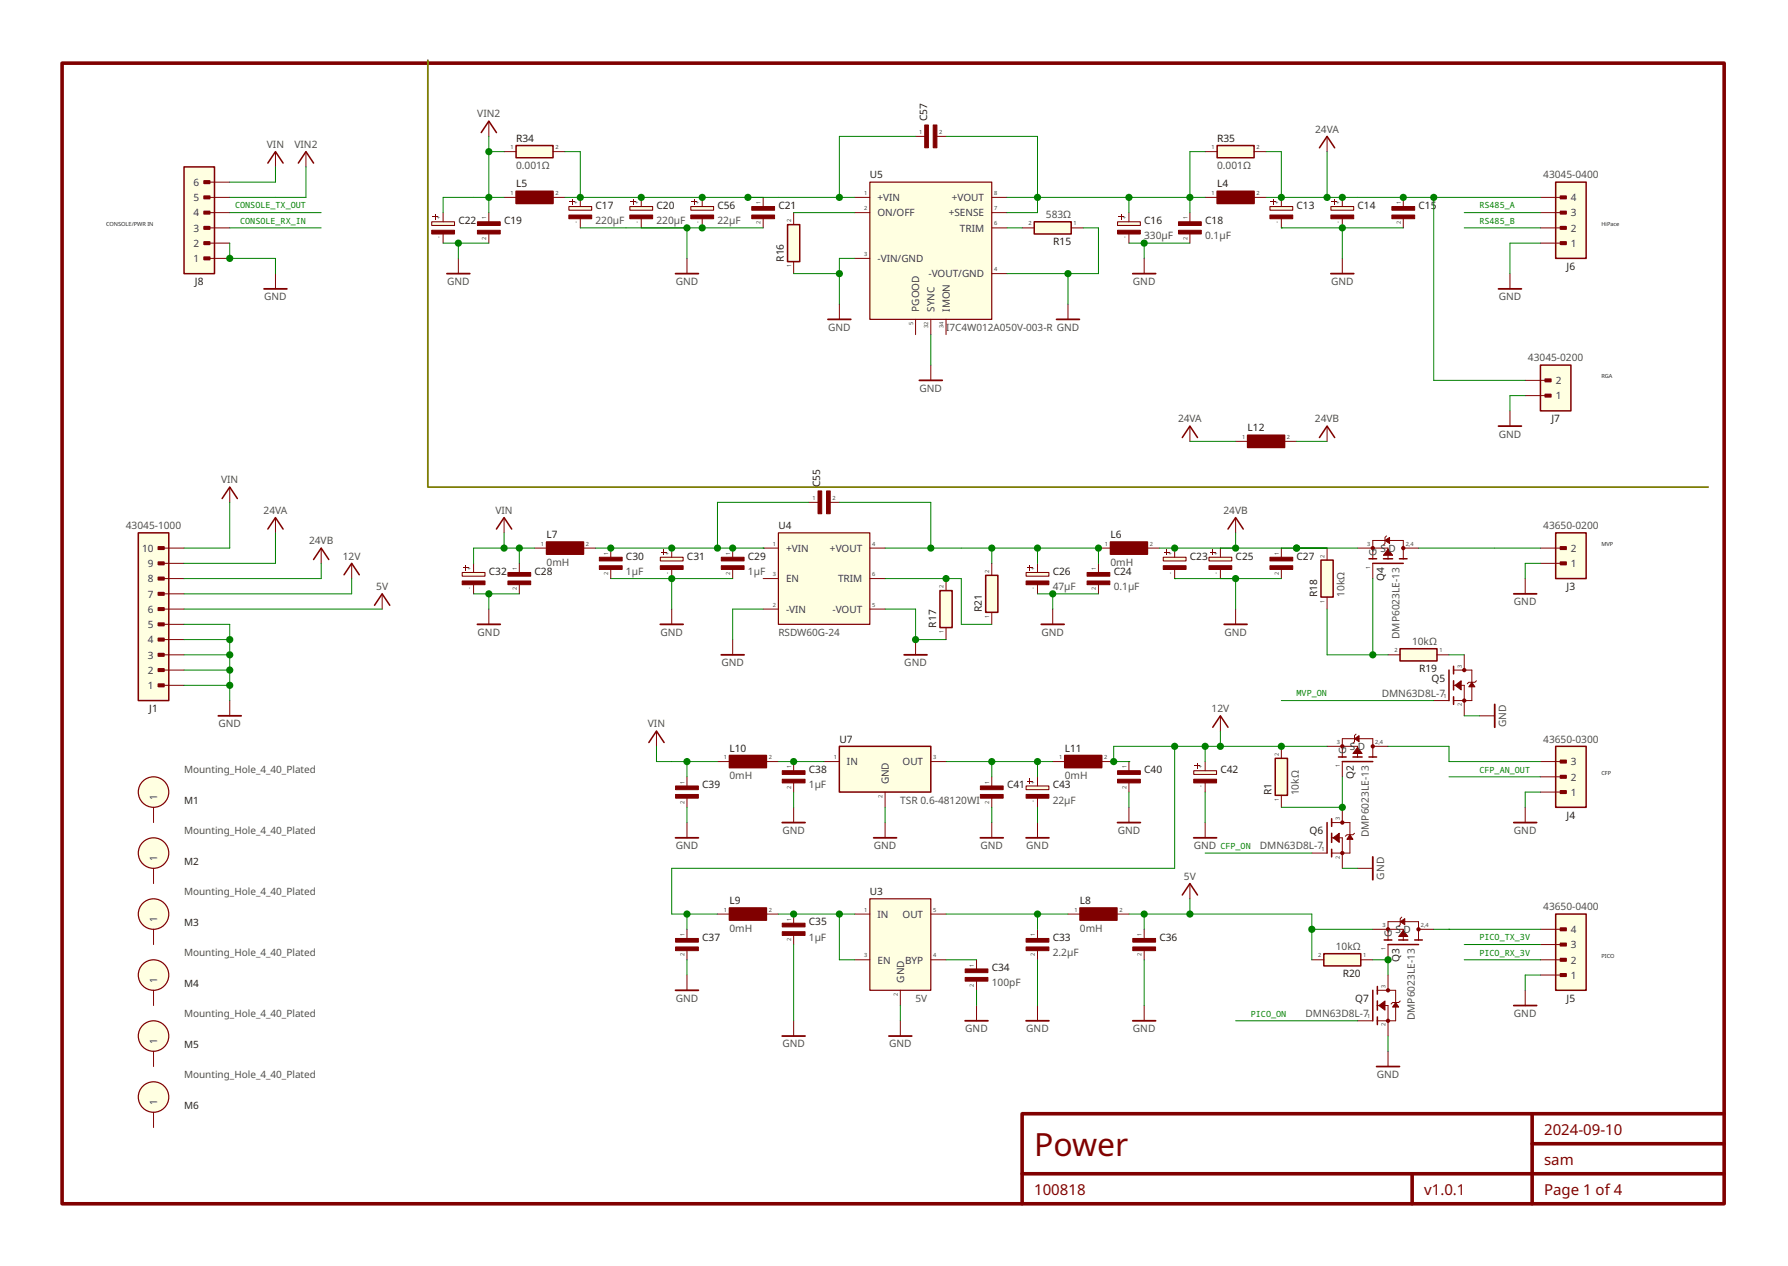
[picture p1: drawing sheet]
<svg xmlns="http://www.w3.org/2000/svg" width="298mm" height="211mm" viewBox="0 0 298 211" stroke-linecap="round" stroke-linejoin="round" font-family="sans-serif">
<defs><g id="words">
<text font-size="5.3" fill="#800000" x="172.4" y="192.6">Power</text>
<g font-size="2.5" fill="#800000">
<text x="257.4" y="189.1">2024-09-10</text>
<text x="257.4" y="194.1">sam</text>
<text x="172.4" y="199.1">100818</text>
<text x="237.4" y="199.1">v1.0.1</text>
<text x="257.4" y="199.1">Page 1 of 4</text>
</g>
<g font-size="1.7" fill="#505050">
<text x="79.6" y="19.6">VIN2</text>
<text x="219.3" y="22.1">24VA</text>
<text x="44.5" y="24.6">VIN</text>
<text x="49.1" y="24.6">VIN2</text>
<text x="86" y="28.2">0.001Ω</text>
<text x="202.9" y="28.2">0.001Ω</text>
<text x="257.3" y="29.7">43045-0400</text>
<text x="99.3" y="37.3">220μF</text>
<text x="109.4" y="37.3">220μF</text>
<text x="119.6" y="37.3">22μF</text>
<text x="174.4" y="36.3">583Ω</text>
<text x="190.8" y="39.9">330μF</text>
<text x="200.9" y="39.9">0.1μF</text>
<text x="74.5" y="47.5">GND</text>
<text x="112.7" y="47.5">GND</text>
<text x="188.9" y="47.5">GND</text>
<text x="221.9" y="47.5">GND</text>
<text x="44" y="50">GND</text>
<text x="249.9" y="50">GND</text>
<text x="138.1" y="55.1">GND</text>
<text x="157.7" y="55.1">I7C4W012A050V-003-R GND</text>
<text x="153.3" y="65.3">GND</text>
<text x="254.7" y="60.2">43045-0200</text>
<text x="196.4" y="70.4">24VA</text>
<text x="219.2" y="70.4">24VB</text>
<text x="249.9" y="72.9">GND</text>
<text x="36.9" y="80.5">VIN</text>
<text x="21" y="88.2">43045-1000</text>
<text x="43.9" y="85.6">24VA</text>
<text x="82.6" y="85.6">VIN</text>
<text x="204" y="85.6">24VB</text>
<text x="257.3" y="88.2">43650-0200</text>
<text x="51.5" y="90.7">24VB</text>
<text x="57.2" y="93.2">12V</text>
<text x="91.1" y="94.3">0mH</text>
<text x="104.4" y="95.8">1μF</text>
<text x="124.7" y="95.8">1μF</text>
<text x="185.1" y="94.3">0mH</text>
<text x="62.7" y="98.3">5V</text>
<text x="175.5" y="98.3">47μF</text>
<text x="185.7" y="98.3">0.1μF</text>
<text x="224.2" y="99.5" transform="rotate(-90 224.2 99.5)">10kΩ</text>
<text x="252.4" y="100.9">GND</text>
<text x="79.6" y="105.9">GND</text>
<text x="110.1" y="105.9">GND</text>
<text x="129.8" y="105.9">RSDW60G-24</text>
<text x="173.6" y="105.9">GND</text>
<text x="204.1" y="105.9">GND</text>
<text x="233.3" y="106.5" transform="rotate(-90 233.3 106.5)">DMP6023LE-13</text>
<text x="235.4" y="107.5">10kΩ</text>
<text x="120.3" y="111">GND</text>
<text x="150.8" y="111">GND</text>
<text x="202" y="118.6">12V</text>
<text x="230.4" y="116.1">DMN63D8L-7</text>
<text x="36.4" y="121.2">GND</text>
<text x="108" y="121.2">VIN</text>
<text x="251.1" y="121.2" transform="rotate(-90 251.1 121.2)">GND</text>
<text x="257.3" y="123.7">43650-0300</text>
<text x="30.7" y="128.8">Mounting_Hole_4_40_Plated</text>
<text x="121.6" y="129.8">0mH</text>
<text x="134.9" y="131.4">1μF</text>
<text x="177.5" y="129.8">0mH</text>
<text x="150.1" y="133.9">TSR 0.6-48120WI</text>
<text x="175.5" y="133.9">22μF</text>
<text x="216.5" y="132.5" transform="rotate(-90 216.5 132.5)">10kΩ</text>
<text x="30.7" y="138.9">Mounting_Hole_4_40_Plated</text>
<text x="112.7" y="141.5">GND</text>
<text x="130.4" y="139">GND</text>
<text x="145.7" y="141.5">GND</text>
<text x="163.5" y="141.5">GND</text>
<text x="171.1" y="141.5">GND</text>
<text x="186.3" y="139">GND</text>
<text x="199" y="141.5">GND</text>
<text x="210" y="141.5">DMN63D8L-7</text>
<text x="228.2" y="139.5" transform="rotate(-90 228.2 139.5)">DMP6023LE-13</text>
<text x="252.4" y="139">GND</text>
<text x="30.7" y="149.1">Mounting_Hole_4_40_Plated</text>
<text x="197.4" y="146.6">5V</text>
<text x="230.8" y="146.6" transform="rotate(-90 230.8 146.6)">GND</text>
<text x="121.6" y="155.2">0mH</text>
<text x="180.1" y="155.2">0mH</text>
<text x="257.3" y="151.7">43650-0400</text>
<text x="30.7" y="159.3">Mounting_Hole_4_40_Plated</text>
<text x="134.9" y="156.8">1μF</text>
<text x="175.5" y="159.3">2.2μF</text>
<text x="222.7" y="158.3">10kΩ</text>
<text x="112.7" y="166.9">GND</text>
<text x="152.6" y="166.9">5V</text>
<text x="165.3" y="164.4">100pF</text>
<text x="30.7" y="169.4">Mounting_Hole_4_40_Plated</text>
<text x="160.9" y="172">GND</text>
<text x="171.1" y="172">GND</text>
<text x="188.9" y="172">GND</text>
<text x="217.7" y="169.5">DMN63D8L-7</text>
<text x="235.9" y="170" transform="rotate(-90 235.9 170)">DMP6023LE-13</text>
<text x="252.4" y="169.5">GND</text>
<text x="30.7" y="179.6">Mounting_Hole_4_40_Plated</text>
<text x="130.4" y="174.5">GND</text>
<text x="148.2" y="174.5">GND</text>
<text x="229.5" y="179.6">GND</text>
</g>
<g font-size="1.7" fill="#202020">
<text x="86" y="23.6">R34</text>
<text x="154.6" y="20.2" transform="rotate(-90 154.6 20.2)">C57</text>
<text x="202.9" y="23.6">R35</text>
<text x="145" y="29.7">U5</text>
<text x="86" y="31.2">L5</text>
<text x="99.3" y="34.8">C17</text>
<text x="109.4" y="34.8">C20</text>
<text x="119.6" y="34.8">C56</text>
<text x="129.8" y="34.8">C21</text>
<text x="202.9" y="31.2">L4</text>
<text x="216.2" y="34.8">C13</text>
<text x="226.3" y="34.8">C14</text>
<text x="236.5" y="34.8">C15</text>
<text x="76.4" y="37.3">C22</text>
<text x="84" y="37.3">C19</text>
<text x="175.6" y="40.9">R15</text>
<text x="190.8" y="37.3">C16</text>
<text x="200.9" y="37.3">C18</text>
<text x="32.5" y="47.5">J8</text>
<text x="130.7" y="43.6" transform="rotate(-90 130.7 43.6)">R16</text>
<text x="261.2" y="45">J6</text>
<text x="208" y="71.9">L12</text>
<text x="258.7" y="70.4">J7</text>
<text x="136.8" y="81.2" transform="rotate(-90 136.8 81.2)">C55</text>
<text x="91.1" y="89.7">L7</text>
<text x="129.8" y="88.2">U4</text>
<text x="185.1" y="89.7">L6</text>
<text x="81.5" y="95.8">C32</text>
<text x="89.1" y="95.8">C28</text>
<text x="104.4" y="93.2">C30</text>
<text x="114.5" y="93.2">C31</text>
<text x="124.7" y="93.2">C29</text>
<text x="175.5" y="95.8">C26</text>
<text x="185.7" y="95.8">C24</text>
<text x="198.4" y="93.2">C23</text>
<text x="206" y="93.2">C25</text>
<text x="216.2" y="93.2">C27</text>
<text x="219.6" y="99.5" transform="rotate(-90 219.6 99.5)">R18</text>
<text x="230.8" y="96.8" transform="rotate(-90 230.8 96.8)">Q4</text>
<text x="261.2" y="98.3">J3</text>
<text x="156.1" y="104.6" transform="rotate(-90 156.1 104.6)">R17</text>
<text x="163.7" y="102" transform="rotate(-90 163.7 102)">R21</text>
<text x="236.6" y="112">R19</text>
<text x="238.7" y="113.6">Q5</text>
<text x="24.9" y="118.6">J1</text>
<text x="121.6" y="125.3">L10</text>
<text x="139.9" y="123.7">U7</text>
<text x="177.5" y="125.3">L11</text>
<text x="117.1" y="131.4">C39</text>
<text x="134.9" y="128.8">C38</text>
<text x="167.9" y="131.4">C41</text>
<text x="175.5" y="131.4">C43</text>
<text x="190.8" y="128.8">C40</text>
<text x="203.5" y="128.8">C42</text>
<text x="225.7" y="129.8" transform="rotate(-90 225.7 129.8)">Q2</text>
<text x="30.7" y="133.9">M1</text>
<text x="212" y="132.5" transform="rotate(-90 212 132.5)">R1</text>
<text x="261.2" y="136.4">J4</text>
<text x="218.3" y="139">Q6</text>
<text x="30.7" y="144.1">M2</text>
<text x="145" y="149.1">U3</text>
<text x="30.7" y="154.2">M3</text>
<text x="121.6" y="150.7">L9</text>
<text x="134.9" y="154.2">C35</text>
<text x="180.1" y="150.7">L8</text>
<text x="117.1" y="156.8">C37</text>
<text x="165.3" y="161.8">C34</text>
<text x="175.5" y="156.8">C33</text>
<text x="193.3" y="156.8">C36</text>
<text x="233.3" y="160.3" transform="rotate(-90 233.3 160.3)">Q3</text>
<text x="30.7" y="164.4">M4</text>
<text x="223.9" y="162.9">R20</text>
<text x="226" y="166.9">Q7</text>
<text x="261.2" y="166.9">J5</text>
<text x="30.7" y="174.6">M5</text>
<text x="30.7" y="184.7">M6</text>
</g>
<g font-size="1.7" fill="#404040">
<text x="32.3" y="33.5">5</text>
<text x="32.3" y="31">6</text>
<text x="146.3" y="33.5">+VIN</text>
<text x="158.7" y="33.5">+VOUT</text>
<text x="261.9" y="33.5">4</text>
<text x="32.3" y="36.1">4</text>
<text x="32.3" y="41.1">2</text>
<text x="32.3" y="38.6">3</text>
<text x="146.3" y="36.1">ON/OFF</text>
<text x="158.2" y="36.1">+SENSE</text>
<text x="160" y="38.6">TRIM</text>
<text x="261.9" y="36.1">3</text>
<text x="261.9" y="38.6">2</text>
<text x="261.9" y="41.1">1</text>
<text x="32.3" y="43.7">1</text>
<text x="146.3" y="43.7">-VIN/GND</text>
<text x="154.8" y="46.2">-VOUT/GND</text>
<text x="153.3" y="51.9" transform="rotate(-90 153.3 51.9)">PGOOD</text>
<text x="155.8" y="51.9" transform="rotate(-90 155.8 51.9)">SYNC</text>
<text x="158.4" y="51.9" transform="rotate(-90 158.4 51.9)">IMON</text>
<text x="259.4" y="64">2</text>
<text x="259.4" y="66.5">1</text>
<text x="23.7" y="92">10</text>
<text x="24.6" y="94.5">9</text>
<text x="131" y="92">+VIN</text>
<text x="138.4" y="92">+VOUT</text>
<text x="229.5" y="92.6" transform="rotate(-90 229.5 92.6)">G</text>
<text x="230.1" y="92">S D</text>
<text x="261.9" y="94.5">1</text>
<text x="261.9" y="92">2</text>
<text x="24.6" y="97">8</text>
<text x="24.6" y="99.6">7</text>
<text x="131" y="97">EN</text>
<text x="139.7" y="97">TRIM</text>
<text x="24.6" y="104.7">5</text>
<text x="24.6" y="107.2">4</text>
<text x="24.6" y="102.1">6</text>
<text x="131" y="102.1">-VIN</text>
<text x="138.8" y="102.1">-VOUT</text>
<text x="24.6" y="109.7">3</text>
<text x="24.6" y="112.3">2</text>
<text x="24.6" y="114.8">1</text>
<text x="224.4" y="125.6" transform="rotate(-90 224.4 125.6)">G</text>
<text x="225.1" y="125">S D</text>
<text x="141.2" y="127.5">IN</text>
<text x="148.2" y="130.7" transform="rotate(-90 148.2 130.7)">GND</text>
<text x="150.5" y="127.5">OUT</text>
<text x="261.9" y="127.5">3</text>
<text x="261.9" y="130.1">2</text>
<text x="26.2" y="133.3" transform="rotate(-90 26.2 133.3)">1</text>
<text x="261.9" y="132.6">1</text>
<text x="26.2" y="143.4" transform="rotate(-90 26.2 143.4)">1</text>
<text x="26.2" y="153.6" transform="rotate(-90 26.2 153.6)">1</text>
<text x="146.3" y="152.9">IN</text>
<text x="150.5" y="152.9">OUT</text>
<text x="232.7" y="155.5">S D</text>
<text x="261.9" y="155.5">4</text>
<text x="146.3" y="160.6">EN</text>
<text x="150.9" y="160.6">BYP</text>
<text x="232" y="156.1" transform="rotate(-90 232 156.1)">G</text>
<text x="261.9" y="158">3</text>
<text x="261.9" y="160.6">2</text>
<text x="26.2" y="163.7" transform="rotate(-90 26.2 163.7)">1</text>
<text x="150.7" y="163.7" transform="rotate(-90 150.7 163.7)">GND</text>
<text x="261.9" y="163.1">1</text>
<text x="26.2" y="173.9" transform="rotate(-90 26.2 173.9)">1</text>
<text x="26.2" y="184.1" transform="rotate(-90 26.2 184.1)">1</text>
</g>
<g font-size="1.4" fill="#008000">
<text x="39.2" y="34.7">CONSOLE_TX_OUT</text>
<text x="246.7" y="34.7">RS485_A</text>
<text x="40" y="37.3">CONSOLE_RX_IN</text>
<text x="246.7" y="37.3">RS485_B</text>
<text x="216.2" y="116">MVP_ON</text>
<text x="246.7" y="128.7">CFP_AN_OUT</text>
<text x="203.5" y="141.4">CFP_ON</text>
<text x="246.7" y="156.7">PICO_TX_3V</text>
<text x="246.7" y="159.2">PICO_RX_3V</text>
<text x="208.5" y="169.4">PICO_ON</text>
</g>
<g font-size=".9" fill="#404040">
<text x="153.2" y="22.3">1</text>
<text x="156.6" y="22.3">2</text>
<text x="85.1" y="24.8">1</text>
<text x="92.6" y="24.8">2</text>
<text x="202" y="24.8">1</text>
<text x="209.5" y="24.8">2</text>
<text x="85.1" y="32.5">1</text>
<text x="92.6" y="32.5">2</text>
<text x="96.3" y="34" transform="rotate(-90 96.3 34)">+</text>
<text x="106.5" y="34" transform="rotate(-90 106.5 34)">+</text>
<text x="116.6" y="34" transform="rotate(-90 116.6 34)">+</text>
<text x="126.8" y="34" transform="rotate(-90 126.8 34)">1</text>
<text x="144.1" y="35">2</text>
<text x="144.1" y="32.5">1</text>
<text x="165.7" y="35">7</text>
<text x="165.7" y="32.5">8</text>
<text x="202" y="32.5">1</text>
<text x="209.5" y="32.5">2</text>
<text x="213.2" y="34" transform="rotate(-90 213.2 34)">+</text>
<text x="223.4" y="34" transform="rotate(-90 223.4 34)">+</text>
<text x="233.5" y="34" transform="rotate(-90 233.5 34)">1</text>
<text x="73.5" y="39.7" transform="rotate(-90 73.5 39.7)">-</text>
<text x="73.5" y="36.6" transform="rotate(-90 73.5 36.6)">+</text>
<text x="81.1" y="39.9" transform="rotate(-90 81.1 39.9)">2</text>
<text x="81.1" y="36.6" transform="rotate(-90 81.1 36.6)">1</text>
<text x="96.3" y="37.2" transform="rotate(-90 96.3 37.2)">-</text>
<text x="106.5" y="37.2" transform="rotate(-90 106.5 37.2)">-</text>
<text x="116.6" y="37.2" transform="rotate(-90 116.6 37.2)">-</text>
<text x="126.8" y="37.4" transform="rotate(-90 126.8 37.4)">2</text>
<text x="131.9" y="37" transform="rotate(-90 131.9 37)">2</text>
<text x="165.7" y="37.5">6</text>
<text x="171.5" y="37.5">2</text>
<text x="179" y="37.5">1</text>
<text x="187.8" y="39.7" transform="rotate(-90 187.8 39.7)">-</text>
<text x="187.8" y="36.6" transform="rotate(-90 187.8 36.6)">+</text>
<text x="198" y="39.9" transform="rotate(-90 198 39.9)">2</text>
<text x="198" y="36.6" transform="rotate(-90 198 36.6)">1</text>
<text x="213.2" y="37.2" transform="rotate(-90 213.2 37.2)">-</text>
<text x="223.4" y="37.2" transform="rotate(-90 223.4 37.2)">-</text>
<text x="233.5" y="37.4" transform="rotate(-90 233.5 37.4)">2</text>
<text x="131.9" y="44.5" transform="rotate(-90 131.9 44.5)">1</text>
<text x="144.1" y="42.6">3</text>
<text x="165.7" y="45.2">4</text>
<text x="152.2" y="54.2" transform="rotate(-90 152.2 54.2)">5</text>
<text x="154.8" y="54.7" transform="rotate(-90 154.8 54.7)">32</text>
<text x="157.3" y="54.7" transform="rotate(-90 157.3 54.7)">34</text>
<text x="207.1" y="73.1">1</text>
<text x="214.6" y="73.1">2</text>
<text x="135.4" y="83.3">1</text>
<text x="138.8" y="83.3">2</text>
<text x="78.5" y="95" transform="rotate(-90 78.5 95)">+</text>
<text x="86.2" y="95" transform="rotate(-90 86.2 95)">1</text>
<text x="90.2" y="90.9">1</text>
<text x="97.7" y="90.9">2</text>
<text x="101.4" y="95.8" transform="rotate(-90 101.4 95.8)">2</text>
<text x="101.4" y="92.5" transform="rotate(-90 101.4 92.5)">1</text>
<text x="111.6" y="95.6" transform="rotate(-90 111.6 95.6)">-</text>
<text x="111.6" y="92.5" transform="rotate(-90 111.6 92.5)">+</text>
<text x="121.7" y="95.8" transform="rotate(-90 121.7 95.8)">2</text>
<text x="121.7" y="92.5" transform="rotate(-90 121.7 92.5)">1</text>
<text x="128.8" y="90.9">1</text>
<text x="128.8" y="96">3</text>
<text x="145.4" y="90.9">4</text>
<text x="145.4" y="96">6</text>
<text x="164.9" y="95.5" transform="rotate(-90 164.9 95.5)">2</text>
<text x="172.5" y="95" transform="rotate(-90 172.5 95)">+</text>
<text x="182.7" y="95" transform="rotate(-90 182.7 95)">1</text>
<text x="184.2" y="90.9">1</text>
<text x="191.7" y="90.9">2</text>
<text x="195.4" y="95.6" transform="rotate(-90 195.4 95.6)">-</text>
<text x="195.4" y="92.5" transform="rotate(-90 195.4 92.5)">+</text>
<text x="203" y="95.6" transform="rotate(-90 203 95.6)">-</text>
<text x="203" y="92.5" transform="rotate(-90 203 92.5)">+</text>
<text x="213.2" y="95.8" transform="rotate(-90 213.2 95.8)">2</text>
<text x="213.2" y="92.5" transform="rotate(-90 213.2 92.5)">1</text>
<text x="220.8" y="92.9" transform="rotate(-90 220.8 92.9)">2</text>
<text x="227.9" y="90.9">3</text>
<text x="228.4" y="94.8" transform="rotate(-90 228.4 94.8)">1</text>
<text x="234.4" y="90.9">2,4</text>
<text x="78.5" y="98.1" transform="rotate(-90 78.5 98.1)">-</text>
<text x="86.2" y="98.4" transform="rotate(-90 86.2 98.4)">2</text>
<text x="128.8" y="101.1">2</text>
<text x="145.4" y="101.1">5</text>
<text x="157.3" y="98" transform="rotate(-90 157.3 98)">2</text>
<text x="172.5" y="98.1" transform="rotate(-90 172.5 98.1)">-</text>
<text x="182.7" y="98.4" transform="rotate(-90 182.7 98.4)">2</text>
<text x="220.8" y="100.4" transform="rotate(-90 220.8 100.4)">1</text>
<text x="157.3" y="105.5" transform="rotate(-90 157.3 105.5)">1</text>
<text x="164.9" y="103" transform="rotate(-90 164.9 103)">1</text>
<text x="232.5" y="108.7">2</text>
<text x="240" y="108.7">1</text>
<text x="243.7" y="111.3" transform="rotate(-90 243.7 111.3)">3</text>
<text x="240.6" y="116.3">1</text>
<text x="243.7" y="117.7" transform="rotate(-90 243.7 117.7)">2</text>
<text x="213.2" y="126" transform="rotate(-90 213.2 126)">2</text>
<text x="222.9" y="123.9">3</text>
<text x="229.3" y="123.9">2,4</text>
<text x="114.1" y="130.6" transform="rotate(-90 114.1 130.6)">1</text>
<text x="120.7" y="126.5">1</text>
<text x="128.2" y="126.5">2</text>
<text x="131.9" y="131.4" transform="rotate(-90 131.9 131.4)">2</text>
<text x="131.9" y="128" transform="rotate(-90 131.9 128)">1</text>
<text x="139" y="126.5">1</text>
<text x="155.6" y="126.5">3</text>
<text x="164.9" y="130.6" transform="rotate(-90 164.9 130.6)">1</text>
<text x="172.5" y="130.6" transform="rotate(-90 172.5 130.6)">+</text>
<text x="176.6" y="126.5">1</text>
<text x="184.1" y="126.5">2</text>
<text x="187.8" y="131.4" transform="rotate(-90 187.8 131.4)">2</text>
<text x="187.8" y="128" transform="rotate(-90 187.8 128)">1</text>
<text x="200.5" y="131.2" transform="rotate(-90 200.5 131.2)">-</text>
<text x="200.5" y="128" transform="rotate(-90 200.5 128)">+</text>
<text x="223.4" y="127.8" transform="rotate(-90 223.4 127.8)">1</text>
<text x="114.1" y="133.9" transform="rotate(-90 114.1 133.9)">2</text>
<text x="147.1" y="132.9" transform="rotate(-90 147.1 132.9)">2</text>
<text x="164.9" y="133.9" transform="rotate(-90 164.9 133.9)">2</text>
<text x="172.5" y="133.7" transform="rotate(-90 172.5 133.7)">-</text>
<text x="213.2" y="133.5" transform="rotate(-90 213.2 133.5)">1</text>
<text x="223.4" y="136.7" transform="rotate(-90 223.4 136.7)">3</text>
<text x="220.3" y="141.7">1</text>
<text x="223.4" y="143.1" transform="rotate(-90 223.4 143.1)">2</text>
<text x="114.1" y="156" transform="rotate(-90 114.1 156)">1</text>
<text x="120.7" y="151.9">1</text>
<text x="128.2" y="151.9">2</text>
<text x="131.9" y="153.4" transform="rotate(-90 131.9 153.4)">1</text>
<text x="144.1" y="151.9">1</text>
<text x="155.6" y="151.9">5</text>
<text x="172.5" y="156" transform="rotate(-90 172.5 156)">1</text>
<text x="179.1" y="151.9">1</text>
<text x="186.6" y="151.9">2</text>
<text x="190.3" y="156" transform="rotate(-90 190.3 156)">1</text>
<text x="230.5" y="154.4">3</text>
<text x="236.9" y="154.4">2,4</text>
<text x="114.1" y="159.3" transform="rotate(-90 114.1 159.3)">2</text>
<text x="131.9" y="156.8" transform="rotate(-90 131.9 156.8)">2</text>
<text x="144.1" y="159.5">3</text>
<text x="155.6" y="159.5">4</text>
<text x="162.4" y="161.1" transform="rotate(-90 162.4 161.1)">1</text>
<text x="172.5" y="159.3" transform="rotate(-90 172.5 159.3)">2</text>
<text x="190.3" y="159.3" transform="rotate(-90 190.3 159.3)">2</text>
<text x="219.8" y="159.5">2</text>
<text x="227.3" y="159.5">1</text>
<text x="231" y="158.3" transform="rotate(-90 231 158.3)">1</text>
<text x="149.7" y="166" transform="rotate(-90 149.7 166)">2</text>
<text x="162.4" y="164.4" transform="rotate(-90 162.4 164.4)">2</text>
<text x="231" y="164.6" transform="rotate(-90 231 164.6)">3</text>
<text x="227.9" y="169.7">1</text>
<text x="231" y="171" transform="rotate(-90 231 171)">2</text>
</g>
<g font-size=".9" fill="#000080">
<text x="17.7" y="37.6">CONSOLE/PWR IN</text>
<text x="267" y="37.6">HiPace</text>
<text x="267" y="63">RGA</text>
<text x="267" y="91">MVP</text>
<text x="267" y="129.1">CFP</text>
<text x="267" y="159.6">PICO</text>
</g>
</g></defs>
<path d="M44.7 88.2l1.2-1.9 1.3 1.9" fill="none" stroke="#800000" stroke-width=".25"/>
<path d="M45.9 86.3v2.5" fill="none" stroke="#800000" stroke-width=".17"/>
<path d="M139.9 124.4h15.3v7.6h-15.3z" fill-rule="evenodd" fill="#ffffe1" stroke="#800000" stroke-width=".25"/>
<path d="M45.9 25.3v2.5M221.2 71v2.5M254.3 96.4v2.6M38.3 116.7v2.6M137.4 126.9h2.5M147.6 132v2.5M155.2 126.9h2.5" fill="none" stroke="#800000" stroke-width=".17"/>
<path d="M44.7 27.2l1.2-1.9 1.3 1.9M220 72.9l1.2-1.9 1.3 1.9" fill="none" stroke="#800000" stroke-width=".25"/>
<path d="M252.4 99h3.8M36.4 119.3h3.8" fill="none" stroke="#800000" stroke-width=".3"/>
<path d="M202.9 24.3h6.2v2h-6.2z" fill-rule="evenodd" fill="#ffffe1" stroke="#800000" stroke-width=".25"/>
<path d="M200.9 25.3h2M209.1 25.3h2" fill="none" stroke="#800000" stroke-width=".17"/>
<path d="M193.9 92.9h3.8v.6h-3.8z" fill-rule="evenodd" fill="#ffffe1" stroke="#800000" stroke-width=".18"/>
<path d="M193.9 94.3h3.8v.6h-3.8z" fill-rule="evenodd" fill="#800000" stroke="#800000" stroke-width=".18"/>
<g fill="#800000">
<path d="M194.1 92h.9v.1h-.9z" fill-rule="evenodd"/>
<path d="M194.5 91.6h.1v.9h-.1z" fill-rule="evenodd"/>
</g>
<path d="M195.8 91.3v1.6M195.8 94.9v1.5" fill="none" stroke="#800000" stroke-width=".17"/>
<g fill="#ffffe1" stroke="#800000" stroke-width=".25">
<path d="M229.6 166.8v.8z"/>
<path d="M229.6 167.6v.7z"/>
<path d="M229.6 164.4v.6z"/>
<path d="M229.6 165v.7z"/>
<path d="M229.6 169.5v.6z"/>
<path d="M229.6 170.1v.6z"/>
<path d="M228.9 165v5.1z"/>
</g>
<g fill="#ffffe1" stroke="#800000" stroke-width=".17">
<path d="M229.6 167.6h1.8z"/>
<path d="M231.4 167.6v2.5z"/>
<path d="M229.6 170.1h1.8z"/>
<path d="M232.7 165v2.1z"/>
<path d="M232.7 167.1v3z"/>
<path d="M231.4 170.1h1.3z"/>
<path d="M229.6 165h3.1z"/>
</g>
<g fill="#800000">
<circle cx="231.4" cy="170.1" r=".36"/>
<circle cx="231.4" cy="165" r=".36"/>
</g>
<path d="M198.4 35.4v1.6M198.4 39v1.5M234 32.9v1.5M234 36.4v1.6M226.3 170.1h2.6M231.4 162.5v2.5M231.4 170.1v2.5M233.4 166.8l-.2 .3h-1l-.3 .2" fill="none" stroke="#800000" stroke-width=".17"/>
<g fill="#800000" stroke="#800000" stroke-width=".17">
<path d="M232.7 167.1l.5 .7h-1z"/>
<path d="M229.9 167.6l1-.8v1.5z"/>
<path d="M196.5 37h3.8v.6h-3.8z" fill-rule="evenodd"/>
<path d="M196.5 38.4h3.8v.6h-3.8z" fill-rule="evenodd"/>
<path d="M232.1 34.4h3.8v.6h-3.8z" fill-rule="evenodd"/>
<path d="M232.1 35.8h3.8v.6h-3.8z" fill-rule="evenodd"/>
</g>
<path d="M164.3 95.9h2.1v6.1h-2.1z" fill-rule="evenodd" fill="#ffffe1" stroke="#800000" stroke-width=".25"/>
<path d="M165.3 93.9v2M165.3 102v2M109.4 121.8v2.6M188.2 126.9v1.5M188.2 130.5v1.5M150.1 170.1v2.5" fill="none" stroke="#800000" stroke-width=".17"/>
<g fill="#800000" stroke="#800000" stroke-width=".17">
<path d="M186.3 128.4h3.8v.6h-3.8z" fill-rule="evenodd"/>
<path d="M186.3 129.8h3.8v.7h-3.8z" fill-rule="evenodd"/>
</g>
<path d="M148.2 172.6h3.8" fill="none" stroke="#800000" stroke-width=".3"/>
<path d="M108.2 123.7l1.2-1.9 1.3 1.9" fill="none" stroke="#800000" stroke-width=".25"/>
<path d="M201.6 92.9h3.8v.6h-3.8z" fill-rule="evenodd" fill="#ffffe1" stroke="#800000" stroke-width=".18"/>
<path d="M201.6 94.3h3.8v.6h-3.8z" fill-rule="evenodd" fill="#800000" stroke="#800000" stroke-width=".18"/>
<g fill="#800000">
<path d="M201.7 92h.9v.1h-.9z" fill-rule="evenodd"/>
<path d="M202.1 91.6h.1v.9h-.1z" fill-rule="evenodd"/>
</g>
<path d="M203.5 91.3v1.6M203.5 94.9v1.5" fill="none" stroke="#800000" stroke-width=".17"/>
<path d="M30.7 27.8h5.1v17.8h-5.1z" fill-rule="evenodd" fill="#ffffe1" stroke="#800000" stroke-width=".25"/>
<g fill="#800000" stroke="#800000" stroke-width=".25">
<path d="M34 42.8h1v.5h-1z" fill-rule="evenodd"/>
<path d="M34 40.3h1v.4h-1z" fill-rule="evenodd"/>
<path d="M34 37.8h1v.4h-1z" fill-rule="evenodd"/>
<path d="M34 35.2h1v.4h-1z" fill-rule="evenodd"/>
<path d="M34 32.7h1v.4h-1z" fill-rule="evenodd"/>
<path d="M34 30.1h1v.5h-1z" fill-rule="evenodd"/>
</g>
<path d="M34.5 35.4h3.8M34.5 32.9h3.8M34.5 30.4h3.8M34.5 38h3.8M81.5 20.2v2.5M34.5 43.1h3.8M34.5 40.5h3.8M206 86.3v2.5M173 154.9v1.5M173 158.4v1.5" fill="none" stroke="#800000" stroke-width=".17"/>
<path d="M80.2 22.1l1.3-1.9 1.3 1.9M204.7 88.2l1.3-1.9 1.3 1.9" fill="none" stroke="#800000" stroke-width=".25"/>
<g fill="#800000" stroke="#800000" stroke-width=".17">
<path d="M171.1 156.4h3.8v.6h-3.8z" fill-rule="evenodd"/>
<path d="M171.1 157.8h3.8v.6h-3.8z" fill-rule="evenodd"/>
</g>
<path d="M259.4 152.3h5v12.7h-5z" fill-rule="evenodd" fill="#ffffe1" stroke="#800000" stroke-width=".25"/>
<g fill="#800000" stroke="#800000" stroke-width=".25">
<path d="M260.2 162.3h.9v.4h-.9z" fill-rule="evenodd"/>
<path d="M260.2 159.7h.9v.4h-.9z" fill-rule="evenodd"/>
<path d="M260.2 157.2h.9v.4h-.9z" fill-rule="evenodd"/>
<path d="M260.2 154.6h.9v.5h-.9z" fill-rule="evenodd"/>
</g>
<path d="M256.8 157.4h3.8M256.8 159.9h3.8M256.8 154.9h3.8M256.8 162.5h3.8" fill="none" stroke="#800000" stroke-width=".17"/>
<path d="M145 30.4h20.3v22.8h-20.3z" fill-rule="evenodd" fill="#ffffe1" stroke="#800000" stroke-width=".2"/>
<g fill="none" stroke="#800000" stroke-width=".17">
<path d="M142.5 35.4h2.5M142.5 32.9h2.5M165.3 35.4h2.6M165.3 32.9h2.6M165.3 38h2.6M221.2 22.7v2.6M142.5 43.1h2.5M152.6 53.2v2.6M155.2 53.2v2.6M157.7 53.2v2.6M165.3 45.6h2.6M58.6 93.9v2.5"/>
<path d="M112 101.5v2.5M152.6 106.6v2.5M119.6 126.9h2M127.8 126.9h2M162.8 159.9v1.6M190.8 154.9v1.5M190.8 158.4v1.5M162.8 163.5v1.5"/>
</g>
<g fill="#800000" stroke="#800000" stroke-width=".17">
<path d="M188.9 156.4h3.8v.6h-3.8z" fill-rule="evenodd"/>
<path d="M188.9 157.8h3.8v.6h-3.8z" fill-rule="evenodd"/>
<path d="M160.9 161.5h3.8v.6h-3.8z" fill-rule="evenodd"/>
<path d="M160.9 162.9h3.8v.6h-3.8z" fill-rule="evenodd"/>
</g>
<path d="M220 24.6l1.2-1.9 1.3 1.9M57.4 95.8l1.2-1.9 1.3 1.9" fill="none" stroke="#800000" stroke-width=".25"/>
<path d="M121.6 125.9h6.2v2h-6.2z" fill-rule="evenodd" fill="#800000" stroke="#800000" stroke-width=".25"/>
<path d="M110.1 104h3.8M150.7 109.1h3.9" fill="none" stroke="#800000" stroke-width=".3"/>
<path d="M94.8 34.4h3.8v.6h-3.8z" fill-rule="evenodd" fill="#ffffe1" stroke="#800000" stroke-width=".18"/>
<path d="M94.8 35.8h3.8v.6h-3.8z" fill-rule="evenodd" fill="#800000" stroke="#800000" stroke-width=".18"/>
<g fill="#800000">
<path d="M95 33.5h.9v.2h-.9z" fill-rule="evenodd"/>
<path d="M95.4 33.2h.1v.8h-.1z" fill-rule="evenodd"/>
</g>
<path d="M96.7 32.9v1.5M96.7 36.4v1.6" fill="none" stroke="#800000" stroke-width=".17"/>
<path d="M115.2 34.4h3.8v.6h-3.8z" fill-rule="evenodd" fill="#ffffe1" stroke="#800000" stroke-width=".18"/>
<path d="M115.2 35.8h3.8v.6h-3.8z" fill-rule="evenodd" fill="#800000" stroke="#800000" stroke-width=".18"/>
<g fill="#800000">
<path d="M115.3 33.5h.9v.2h-.9z" fill-rule="evenodd"/>
<path d="M115.7 33.2h.1v.8h-.1z" fill-rule="evenodd"/>
</g>
<path d="M117.1 32.9v1.5M117.1 36.4v1.6" fill="none" stroke="#800000" stroke-width=".17"/>
<circle cx="25.6" cy="132" r="2.54" fill="#ffffe1" stroke="#800000" stroke-width=".2"/>
<path d="M175.5 101.5v2.5M25.6 134.5v2.6M190.8 167.6v2.5" fill="none" stroke="#800000" stroke-width=".17"/>
<path d="M173.6 104h3.8M188.9 170.1h3.8" fill="none" stroke="#800000" stroke-width=".3"/>
<path d="M259.4 30.4h5v12.7h-5z" fill-rule="evenodd" fill="#ffffe1" stroke="#800000" stroke-width=".25"/>
<g fill="#800000" stroke="#800000" stroke-width=".25">
<path d="M260.2 40.3h.9v.4h-.9z" fill-rule="evenodd"/>
<path d="M260.2 37.8h.9v.4h-.9z" fill-rule="evenodd"/>
<path d="M260.2 35.2h.9v.4h-.9z" fill-rule="evenodd"/>
<path d="M260.2 32.7h.9v.4h-.9z" fill-rule="evenodd"/>
<path d="M177.5 125.9h6.2v2h-6.2z" fill-rule="evenodd"/>
<path d="M202.9 31.9h6.2v2h-6.2z" fill-rule="evenodd"/>
</g>
<g fill="none" stroke="#800000" stroke-width=".17">
<path d="M200.9 32.9h2M209.1 32.9h2M256.8 35.4h3.8M256.8 38h3.8M256.8 32.9h3.8M114.5 43.1v2.5M223.8 43.1v2.5M256.8 40.5h3.8M155.2 60.8v2.6M251.7 68.5v2.5M86.6 93.9v1.5M86.6 97.4v1.6"/>
<path d="M203.5 119.3v2.5M132.3 126.9v1.5M132.3 130.5v1.5M173 137.1v2.5M175.5 126.9h2M183.7 126.9h2M114.5 162.5v2.5M162.8 167.6v2.5"/>
</g>
<path d="M112.6 45.6h3.8M221.9 45.6h3.8M153.3 63.4h3.8M249.8 71h3.8M171.1 139.6h3.8M112.6 165h3.8M160.9 170.1h3.8" fill="none" stroke="#800000" stroke-width=".3"/>
<g fill="#800000" stroke="#800000" stroke-width=".17">
<path d="M84.7 95.4h3.8v.6h-3.8z" fill-rule="evenodd"/>
<path d="M84.7 96.8h3.8v.6h-3.8z" fill-rule="evenodd"/>
<path d="M130.4 128.4h3.8v.6h-3.8z" fill-rule="evenodd"/>
<path d="M130.4 129.8h3.8v.7h-3.8z" fill-rule="evenodd"/>
</g>
<path d="M202.2 121.2l1.3-1.9 1.2 1.9" fill="none" stroke="#800000" stroke-width=".25"/>
<path d="M256.8 60.8h5.1v7.7h-5.1z" fill-rule="evenodd" fill="#ffffe1" stroke="#800000" stroke-width=".25"/>
<g fill="#800000" stroke="#800000" stroke-width=".25">
<path d="M257.6 65.7h1v.4h-1z" fill-rule="evenodd"/>
<path d="M257.6 63.2h1v.4h-1z" fill-rule="evenodd"/>
<path d="M91.1 90.3h6.2v2h-6.2z" fill-rule="evenodd"/>
</g>
<path d="M76.4 43.1v2.5M254.3 65.9h3.8M254.3 63.4h3.8M38.3 81.2v2.5M89.1 91.3h2M97.3 91.3h2M213.6 91.3v1.6M213.6 94.9v1.5M122.2 106.6v2.5M206 101.5v2.5M147.6 137.1v2.5" fill="none" stroke="#800000" stroke-width=".17"/>
<path d="M37 83.1l1.3-1.9 1.3 1.9" fill="none" stroke="#800000" stroke-width=".25"/>
<g fill="#800000" stroke="#800000" stroke-width=".17">
<path d="M211.7 92.9h3.8v.6h-3.8z" fill-rule="evenodd"/>
<path d="M211.7 94.3h3.8v.6h-3.8z" fill-rule="evenodd"/>
</g>
<path d="M74.5 45.6h3.8M120.2 109.1h3.9M204.1 104h3.8M145.7 139.6h3.8" fill="none" stroke="#800000" stroke-width=".3"/>
<g fill="#ffffe1" stroke="#800000" stroke-width=".25">
<path d="M225.6 126.1h.7z"/>
<path d="M226.3 126.1h.8z"/>
<path d="M223.2 126.1h.6z"/>
<path d="M223.8 126.1h.6z"/>
<path d="M228.2 126.1h.7z"/>
<path d="M228.9 126.1h.6z"/>
<path d="M223.8 126.9h5.1z"/>
</g>
<g fill="#ffffe1" stroke="#800000" stroke-width=".17">
<path d="M226.3 124.4v1.7z"/>
<path d="M223.8 124.4h2.5z"/>
<path d="M228.9 124.4v1.7z"/>
<path d="M223.8 123.1h2z"/>
<path d="M225.8 123.1h3.1z"/>
<path d="M228.9 123.1v1.3z"/>
<path d="M223.8 123.1v3z"/>
</g>
<g fill="#800000">
<circle cx="228.9" cy="124.4" r=".36"/>
<circle cx="223.8" cy="124.4" r=".36"/>
</g>
<path d="M221.2 124.4h2.6M223.8 126.9v2.5M226.1 122.3l-.3 .3v1l-.2 .3M228.9 124.4h2.5" fill="none" stroke="#800000" stroke-width=".17"/>
<g fill="#800000" stroke="#800000" stroke-width=".17">
<path d="M225.8 123.1l.8-.5v1z"/>
<path d="M226.3 124.5l.8 1.1h-1.5z"/>
</g>
<circle cx="25.6" cy="152.3" r="2.54" fill="#ffffe1" stroke="#800000" stroke-width=".2"/>
<path d="M25.6 154.9v2.5" fill="none" stroke="#800000" stroke-width=".17"/>
<path d="M259.4 124.4h5v10.1h-5z" fill-rule="evenodd" fill="#ffffe1" stroke="#800000" stroke-width=".25"/>
<g fill="#800000" stroke="#800000" stroke-width=".25">
<path d="M260.2 131.8h.9v.4h-.9z" fill-rule="evenodd"/>
<path d="M260.2 129.2h.9v.5h-.9z" fill-rule="evenodd"/>
<path d="M260.2 126.7h.9v.4h-.9z" fill-rule="evenodd"/>
</g>
<path d="M122.2 91.3v1.6M122.2 94.9v1.5M256.8 126.9h3.8M256.8 129.4h3.8M256.8 132h3.8" fill="none" stroke="#800000" stroke-width=".17"/>
<g fill="#800000" stroke="#800000" stroke-width=".17">
<path d="M120.3 92.9h3.8v.6h-3.8z" fill-rule="evenodd"/>
<path d="M120.3 94.3h3.8v.6h-3.8z" fill-rule="evenodd"/>
</g>
<path d="M86 24.3h6.2v2h-6.2z" fill-rule="evenodd" fill="#ffffe1" stroke="#800000" stroke-width=".25"/>
<path d="M84 25.3h2M92.2 25.3h2M206 73.5h2M214.2 73.5h2M114.5 137.1v2.5M114.5 154.9v1.5M114.5 158.4v1.5M119.6 152.3h2M127.8 152.3h2M173 167.6v2.5" fill="none" stroke="#800000" stroke-width=".17"/>
<g fill="#800000" stroke="#800000" stroke-width=".25">
<path d="M208 72.5h6.2v2.1h-6.2z" fill-rule="evenodd"/>
<path d="M121.6 151.3h6.2v2h-6.2z" fill-rule="evenodd"/>
</g>
<path d="M112.6 139.6h3.8M171.1 170.1h3.8" fill="none" stroke="#800000" stroke-width=".3"/>
<g fill="#800000" stroke="#800000" stroke-width=".17">
<path d="M112.6 156.4h3.8v.6h-3.8z" fill-rule="evenodd"/>
<path d="M112.6 157.8h3.8v.6h-3.8z" fill-rule="evenodd"/>
</g>
<path d="M259.4 88.8h5v7.6h-5z" fill-rule="evenodd" fill="#ffffe1" stroke="#800000" stroke-width=".25"/>
<g fill="#800000" stroke="#800000" stroke-width=".25">
<path d="M260.2 93.7h.9v.4h-.9z" fill-rule="evenodd"/>
<path d="M260.2 91.1h.9v.4h-.9z" fill-rule="evenodd"/>
</g>
<path d="M51 25.3v2.5M256.8 93.9h3.8M256.8 91.3h3.8" fill="none" stroke="#800000" stroke-width=".17"/>
<path d="M49.7 27.2l1.3-1.9 1.3 1.9" fill="none" stroke="#800000" stroke-width=".25"/>
<g fill="#ffffe1" stroke="#800000" stroke-width=".25">
<path d="M233.2 156.6h.8z"/>
<path d="M234 156.6h.7z"/>
<path d="M230.8 156.6h.6z"/>
<path d="M231.4 156.6h.6z"/>
<path d="M235.9 156.6h.6z"/>
<path d="M236.5 156.6h.6z"/>
<path d="M231.4 157.4h5.1z"/>
</g>
<g fill="#ffffe1" stroke="#800000" stroke-width=".17">
<path d="M234 154.9v1.7z"/>
<path d="M231.4 154.9h2.6z"/>
<path d="M236.5 154.9v1.7z"/>
<path d="M231.4 153.6h2z"/>
<path d="M233.4 153.6h3.1z"/>
<path d="M236.5 153.6v1.3z"/>
<path d="M231.4 153.6v3z"/>
</g>
<g fill="#800000">
<circle cx="236.5" cy="154.9" r=".36"/>
<circle cx="231.4" cy="154.9" r=".36"/>
</g>
<path d="M228.9 154.9h2.5M231.4 157.4v2.5M233.7 152.8l-.3 .3v1l-.2 .2M236.5 154.9h2.5" fill="none" stroke="#800000" stroke-width=".17"/>
<g fill="#800000" stroke="#800000" stroke-width=".17">
<path d="M233.4 153.6l.8-.5v1z"/>
<path d="M234 155l.7 1.1h-1.5z"/>
</g>
<g fill="#ffffe1" stroke="#800000" stroke-width=".25">
<path d="M242.3 113.4v.8z"/>
<path d="M242.3 114.2v.8z"/>
<path d="M242.3 111v.7z"/>
<path d="M242.3 111.7v.6z"/>
<path d="M242.3 116.1v.6z"/>
<path d="M242.3 116.7v.7z"/>
<path d="M241.6 111.7v5z"/>
</g>
<g fill="#ffffe1" stroke="#800000" stroke-width=".17">
<path d="M242.3 114.2h1.8z"/>
<path d="M244.1 114.2v2.5z"/>
<path d="M242.3 116.7h1.8z"/>
<path d="M245.4 111.7v2z"/>
<path d="M245.4 113.7v3z"/>
<path d="M244.1 116.7h1.3z"/>
<path d="M242.3 111.7h3.1z"/>
</g>
<g fill="#800000">
<circle cx="244.1" cy="116.7" r=".36"/>
<circle cx="244.1" cy="111.7" r=".36"/>
</g>
<path d="M81.5 35.4v1.6M81.5 39v1.5M239 116.7h2.6M244.1 109.1v2.6M244.1 116.7v2.6M246.2 113.4l-.3 .3h-1l-.3 .2" fill="none" stroke="#800000" stroke-width=".17"/>
<g fill="#800000" stroke="#800000" stroke-width=".17">
<path d="M245.4 113.7l.5 .8h-1z"/>
<path d="M242.6 114.2l1-.8v1.6z"/>
<path d="M79.6 37h3.8v.6h-3.8z" fill-rule="evenodd"/>
<path d="M79.6 38.4h3.8v.6h-3.8z" fill-rule="evenodd"/>
</g>
<path d="M23.1 88.8h5v27.9h-5z" fill-rule="evenodd" fill="#ffffe1" stroke="#800000" stroke-width=".25"/>
<g fill="#800000" stroke="#800000" stroke-width=".25">
<path d="M26.4 114h.9v.4h-.9z" fill-rule="evenodd"/>
<path d="M26.4 111.4h.9v.5h-.9z" fill-rule="evenodd"/>
<path d="M26.4 108.9h.9v.4h-.9z" fill-rule="evenodd"/>
<path d="M26.4 106.4h.9v.4h-.9z" fill-rule="evenodd"/>
<path d="M26.4 103.8h.9v.4h-.9z" fill-rule="evenodd"/>
<path d="M26.4 101.3h.9v.4h-.9z" fill-rule="evenodd"/>
<path d="M26.4 98.7h.9v.5h-.9z" fill-rule="evenodd"/>
<path d="M26.4 96.2h.9v.4h-.9z" fill-rule="evenodd"/>
<path d="M26.4 93.7h.9v.4h-.9z" fill-rule="evenodd"/>
<path d="M26.4 91.1h.9v.4h-.9z" fill-rule="evenodd"/>
</g>
<path d="M26.9 96.4h3.8M26.9 93.9h3.8M26.9 91.3h3.8M26.9 99h3.8M26.9 109.1h3.8M26.9 114.2h3.8M26.9 104h3.8M26.9 106.6h3.8M26.9 101.5h3.8M26.9 111.7h3.8M188.2 134.5v2.6" fill="none" stroke="#800000" stroke-width=".17"/>
<path d="M186.3 137.1h3.8" fill="none" stroke="#800000" stroke-width=".3"/>
<path d="M131.3 37.4h2v6.2h-2z" fill-rule="evenodd" fill="#ffffe1" stroke="#800000" stroke-width=".25"/>
<path d="M132.3 35.4v2M132.3 43.6v2" fill="none" stroke="#800000" stroke-width=".17"/>
<path d="M72 37h3.8v.6h-3.8z" fill-rule="evenodd" fill="#ffffe1" stroke="#800000" stroke-width=".18"/>
<path d="M72 38.4h3.8v.6h-3.8z" fill-rule="evenodd" fill="#800000" stroke="#800000" stroke-width=".18"/>
<g fill="#800000">
<path d="M72.1 36.1h.9v.1h-.9z" fill-rule="evenodd"/>
<path d="M72.5 35.7h.1v.9h-.1z" fill-rule="evenodd"/>
</g>
<path d="M73.9 35.4v1.6M73.9 39v1.5" fill="none" stroke="#800000" stroke-width=".17"/>
<path d="M172.4 37h6.2v2h-6.2z" fill-rule="evenodd" fill="#ffffe1" stroke="#800000" stroke-width=".25"/>
<path d="M170.4 38h2M178.6 38h2" fill="none" stroke="#800000" stroke-width=".17"/>
<circle cx="25.6" cy="182.8" r="2.54" fill="#ffffe1" stroke="#800000" stroke-width=".2"/>
<path d="M165.3 137.1v2.5M25.6 185.3v2.6" fill="none" stroke="#800000" stroke-width=".17"/>
<path d="M163.4 139.6h3.9" fill="none" stroke="#800000" stroke-width=".3"/>
<path d="M221.9 34.4h3.8v.6h-3.8z" fill-rule="evenodd" fill="#ffffe1" stroke="#800000" stroke-width=".18"/>
<path d="M221.9 35.8h3.8v.6h-3.8z" fill-rule="evenodd" fill="#800000" stroke="#800000" stroke-width=".18"/>
<g fill="#800000">
<path d="M222 33.5h.9v.2h-.9z" fill-rule="evenodd"/>
<path d="M222.4 33.2h.1v.8h-.1z" fill-rule="evenodd"/>
</g>
<path d="M223.8 32.9v1.5M223.8 36.4v1.6M178.1 50.7v2.5M198.4 147.2v2.6" fill="none" stroke="#800000" stroke-width=".17"/>
<path d="M197.1 149.1l1.3-1.9 1.3 1.9" fill="none" stroke="#800000" stroke-width=".25"/>
<path d="M176.1 53.2h3.9" fill="none" stroke="#800000" stroke-width=".3"/>
<circle cx="25.6" cy="162.5" r="2.54" fill="#ffffe1" stroke="#800000" stroke-width=".2"/>
<path d="M25.6 165v2.6" fill="none" stroke="#800000" stroke-width=".17"/>
<circle cx="25.6" cy="142.2" r="2.54" fill="#ffffe1" stroke="#800000" stroke-width=".2"/>
<path d="M25.6 144.7v2.5" fill="none" stroke="#800000" stroke-width=".17"/>
<path d="M212.6 126.4h2v6.1h-2z" fill-rule="evenodd" fill="#ffffe1" stroke="#800000" stroke-width=".25"/>
<path d="M84 86.3v2.5M200.9 137.1v2.5M213.6 124.4v2M213.6 132.5v2" fill="none" stroke="#800000" stroke-width=".17"/>
<path d="M199 139.6h3.8" fill="none" stroke="#800000" stroke-width=".3"/>
<path d="M82.8 88.2l1.2-1.9 1.3 1.9" fill="none" stroke="#800000" stroke-width=".25"/>
<path d="M129.8 88.8h15.2v15.2h-15.2z" fill-rule="evenodd" fill="#ffffe1" stroke="#800000" stroke-width=".2"/>
<path d="M127.2 91.3h2.6M127.2 96.4h2.6M145 91.3h2.6M145 96.4h2.6M127.2 101.5h2.6M145 101.5h2.6M132.3 152.3v1.5M132.3 155.9v1.5M254.3 165v2.6" fill="none" stroke="#800000" stroke-width=".17"/>
<path d="M252.4 167.6h3.8" fill="none" stroke="#800000" stroke-width=".3"/>
<g fill="#800000" stroke="#800000" stroke-width=".17">
<path d="M130.4 153.8h3.8v.7h-3.8z" fill-rule="evenodd"/>
<path d="M130.4 155.3h3.8v.6h-3.8z" fill-rule="evenodd"/>
</g>
<path d="M211.7 34.4h3.8v.6h-3.8z" fill-rule="evenodd" fill="#ffffe1" stroke="#800000" stroke-width=".18"/>
<path d="M211.7 35.8h3.8v.6h-3.8z" fill-rule="evenodd" fill="#800000" stroke="#800000" stroke-width=".18"/>
<g fill="#800000">
<path d="M211.9 33.5h.9v.2h-.9z" fill-rule="evenodd"/>
<path d="M212.3 33.2h.1v.8h-.1z" fill-rule="evenodd"/>
</g>
<path d="M127.2 32.9v1.5M127.2 36.4v1.6M213.6 32.9v1.5M213.6 36.4v1.6M53.5 91.3v2.6M226.3 144.7h2.6M231.4 175.2v2.5" fill="none" stroke="#800000" stroke-width=".17"/>
<path d="M228.9 142.8v3.8M229.5 177.7h3.8" fill="none" stroke="#800000" stroke-width=".3"/>
<g fill="#800000" stroke="#800000" stroke-width=".17">
<path d="M125.3 34.4h3.8v.6h-3.8z" fill-rule="evenodd"/>
<path d="M125.3 35.8h3.8v.6h-3.8z" fill-rule="evenodd"/>
</g>
<path d="M52.3 93.2l1.2-1.9 1.3 1.9" fill="none" stroke="#800000" stroke-width=".25"/>
<path d="M77.1 95.4h3.8v.6h-3.8z" fill-rule="evenodd" fill="#ffffe1" stroke="#800000" stroke-width=".18"/>
<path d="M77.1 96.8h3.8v.6h-3.8z" fill-rule="evenodd" fill="#800000" stroke="#800000" stroke-width=".18"/>
<g fill="#800000">
<path d="M77.2 94.5h.9v.1h-.9z" fill-rule="evenodd"/>
<path d="M77.6 94.1h.1v.9h-.1z" fill-rule="evenodd"/>
</g>
<path d="M79 93.9v1.5M79 97.4v1.6M183.1 93.9v1.5M183.1 97.4v1.6M246.7 119.3h2.5" fill="none" stroke="#800000" stroke-width=".17"/>
<path d="M249.2 117.4v3.8" fill="none" stroke="#800000" stroke-width=".3"/>
<g fill="#800000" stroke="#800000" stroke-width=".17">
<path d="M181.2 95.4h3.8v.6h-3.8z" fill-rule="evenodd"/>
<path d="M181.2 96.8h3.8v.6h-3.8z" fill-rule="evenodd"/>
</g>
<g fill="#ffffe1" stroke="#800000" stroke-width=".25">
<path d="M230.7 93.1h.7z"/>
<path d="M231.4 93.1h.8z"/>
<path d="M228.2 93.1h.7z"/>
<path d="M228.9 93.1h.6z"/>
<path d="M233.3 93.1h.7z"/>
<path d="M234 93.1h.6z"/>
<path d="M228.9 93.9h5.1z"/>
</g>
<g fill="#ffffe1" stroke="#800000" stroke-width=".17">
<path d="M231.4 91.3v1.8z"/>
<path d="M228.9 91.3h2.5z"/>
<path d="M234 91.3v1.8z"/>
<path d="M228.9 90.1h2z"/>
<path d="M230.9 90.1h3.1z"/>
<path d="M234 90.1v1.2z"/>
<path d="M228.9 90.1v3z"/>
</g>
<g fill="#800000">
<circle cx="234" cy="91.3" r=".36"/>
<circle cx="228.9" cy="91.3" r=".36"/>
</g>
<path d="M226.3 91.3h2.6M228.9 93.9v2.5M231.2 89.3l-.3 .3v1l-.2 .2M234 91.3h2.5" fill="none" stroke="#800000" stroke-width=".17"/>
<g fill="#800000" stroke="#800000" stroke-width=".17">
<path d="M230.9 90.1l.8-.5v1z"/>
<path d="M231.4 91.5l.8 1h-1.5z"/>
</g>
<path d="M105 34.4h3.8v.6h-3.8z" fill-rule="evenodd" fill="#ffffe1" stroke="#800000" stroke-width=".18"/>
<path d="M105 35.8h3.8v.6h-3.8z" fill-rule="evenodd" fill="#800000" stroke="#800000" stroke-width=".18"/>
<g fill="#800000">
<path d="M105.2 33.5h.8v.2h-.8z" fill-rule="evenodd"/>
<path d="M105.5 33.2h.2v.8h-.2z" fill-rule="evenodd"/>
</g>
<path d="M106.9 32.9v1.5M106.9 36.4v1.6M178.1 152.3h2M186.2 152.3h2" fill="none" stroke="#800000" stroke-width=".17"/>
<path d="M180.1 151.3h6.1v2h-6.1z" fill-rule="evenodd" fill="#800000" stroke="#800000" stroke-width=".25"/>
<path d="M145 149.8h10.2v15.2h-10.2z" fill-rule="evenodd" fill="#ffffe1" stroke="#800000" stroke-width=".2"/>
<path d="M142.5 152.3h2.5M142.5 159.9h2.5M155.2 152.3h2.5M155.2 159.9h2.5M150.1 165v2.6" fill="none" stroke="#800000" stroke-width=".17"/>
<path d="M156.7 98.4h2v6.2h-2z" fill-rule="evenodd" fill="#ffffe1" stroke="#800000" stroke-width=".25"/>
<path d="M157.7 96.4v2M157.7 104.6v2M254.3 134.5v2.6" fill="none" stroke="#800000" stroke-width=".17"/>
<path d="M252.4 137.1h3.8" fill="none" stroke="#800000" stroke-width=".3"/>
<path d="M171.1 95.4h3.8v.6h-3.8z" fill-rule="evenodd" fill="#ffffe1" stroke="#800000" stroke-width=".18"/>
<path d="M171.1 96.8h3.8v.6h-3.8z" fill-rule="evenodd" fill="#800000" stroke="#800000" stroke-width=".18"/>
<g fill="#800000">
<path d="M171.2 94.5h.9v.1h-.9z" fill-rule="evenodd"/>
<path d="M171.6 94.1h.1v.9h-.1z" fill-rule="evenodd"/>
</g>
<path d="M173 93.9v1.5M173 97.4v1.6" fill="none" stroke="#800000" stroke-width=".17"/>
<path d="M186.3 37h3.8v.6h-3.8z" fill-rule="evenodd" fill="#ffffe1" stroke="#800000" stroke-width=".18"/>
<path d="M186.3 38.4h3.8v.6h-3.8z" fill-rule="evenodd" fill="#800000" stroke="#800000" stroke-width=".18"/>
<g fill="#800000">
<path d="M186.5 36.1h.9v.1h-.9z" fill-rule="evenodd"/>
<path d="M186.8 35.7h.2v.9h-.2z" fill-rule="evenodd"/>
</g>
<path d="M188.2 35.4v1.6M188.2 39v1.5M139.9 50.7v2.5M132.3 134.5v2.6" fill="none" stroke="#800000" stroke-width=".17"/>
<path d="M138 53.2h3.8M130.4 137.1h3.8" fill="none" stroke="#800000" stroke-width=".3"/>
<circle cx="25.6" cy="172.6" r="2.54" fill="#ffffe1" stroke="#800000" stroke-width=".2"/>
<path d="M152.6 22.7h1.6M156.2 22.7h1.5M25.6 175.2v2.5M132.3 170.1v2.5" fill="none" stroke="#800000" stroke-width=".17"/>
<path d="M130.4 172.6h3.8" fill="none" stroke="#800000" stroke-width=".3"/>
<g fill="#800000" stroke="#800000" stroke-width=".17">
<path d="M154.2 20.8h.6v3.8h-.6z" fill-rule="evenodd"/>
<path d="M155.6 20.8h.6v3.8h-.6z" fill-rule="evenodd"/>
</g>
<path d="M233.4 108.1h6.2v2h-6.2z" fill-rule="evenodd" fill="#ffffe1" stroke="#800000" stroke-width=".25"/>
<path d="M84 32.9h2M92.2 32.9h2M231.4 109.1h2M239.6 109.1h2" fill="none" stroke="#800000" stroke-width=".17"/>
<path d="M86 31.9h6.2v2h-6.2z" fill-rule="evenodd" fill="#800000" stroke="#800000" stroke-width=".25"/>
<g fill="#ffffe1" stroke="#800000" stroke-width=".25">
<path d="M222 138.8v.8z"/>
<path d="M222 139.6v.8z"/>
<path d="M222 136.4v.7z"/>
<path d="M222 137.1v.6z"/>
<path d="M222 141.5v.7z"/>
<path d="M222 142.2v.6z"/>
<path d="M221.2 137.1v5.1z"/>
</g>
<g fill="#ffffe1" stroke="#800000" stroke-width=".17">
<path d="M222 139.6h1.8z"/>
<path d="M223.8 139.6v2.6z"/>
<path d="M222 142.2h1.8z"/>
<path d="M225.1 137.1v2z"/>
<path d="M225.1 139.1v3.1z"/>
<path d="M223.8 142.2h1.3z"/>
<path d="M222 137.1h3.1z"/>
</g>
<g fill="#800000">
<circle cx="223.8" cy="142.2" r=".36"/>
<circle cx="223.8" cy="137.1" r=".36"/>
</g>
<path d="M63.7 99v2.5M223.8 134.5v2.6M225.8 138.8l-.2 .3h-1l-.3 .3M218.7 142.2h2.5M223.8 142.2v2.5" fill="none" stroke="#800000" stroke-width=".17"/>
<g fill="#800000" stroke="#800000" stroke-width=".17">
<path d="M225.1 139.1l.5 .8h-1z"/>
<path d="M222.3 139.6l1-.8v1.6z"/>
</g>
<path d="M62.4 100.9l1.3-1.9 1.3 1.9" fill="none" stroke="#800000" stroke-width=".25"/>
<path d="M220.2 93.3h2.1v6.2h-2.1z" fill-rule="evenodd" fill="#ffffe1" stroke="#800000" stroke-width=".25"/>
<path d="M221.2 91.3v2M221.2 99.5v2" fill="none" stroke="#800000" stroke-width=".17"/>
<path d="M110.1 92.9h3.8v.6h-3.8z" fill-rule="evenodd" fill="#ffffe1" stroke="#800000" stroke-width=".18"/>
<path d="M110.1 94.3h3.8v.6h-3.8z" fill-rule="evenodd" fill="#800000" stroke="#800000" stroke-width=".18"/>
<g fill="#800000">
<path d="M110.2 92h.9v.1h-.9z" fill-rule="evenodd"/>
<path d="M110.6 91.6h.1v.9h-.1z" fill-rule="evenodd"/>
</g>
<g fill="none" stroke="#800000" stroke-width=".17">
<path d="M190.8 43.1v2.5M251.7 45.6v2.5M101.8 91.3v1.6M101.8 94.9v1.5M112 91.3v1.6M112 94.9v1.5M183.1 91.3h2M191.3 91.3h2M81.5 101.5v2.5M114.5 129.4v1.6M114.5 133v1.5M165.3 129.4v1.6"/>
<path d="M165.3 133v1.5"/>
</g>
<path d="M188.9 45.6h3.8M249.8 48.1h3.8M79.6 104h3.8" fill="none" stroke="#800000" stroke-width=".3"/>
<g fill="#800000" stroke="#800000" stroke-width=".17">
<path d="M99.9 92.9h3.8v.6h-3.8z" fill-rule="evenodd"/>
<path d="M99.9 94.3h3.8v.6h-3.8z" fill-rule="evenodd"/>
<path d="M163.4 131h3.9v.6h-3.9z" fill-rule="evenodd"/>
<path d="M163.4 132.4h3.9v.6h-3.9z" fill-rule="evenodd"/>
<path d="M112.6 131h3.8v.6h-3.8z" fill-rule="evenodd"/>
<path d="M112.6 132.4h3.8v.6h-3.8z" fill-rule="evenodd"/>
</g>
<path d="M185.1 90.3h6.2v2h-6.2z" fill-rule="evenodd" fill="#800000" stroke="#800000" stroke-width=".25"/>
<path d="M10.4 10.5h277.1v190.1h-277.1zM170.4 195.6h117.1M235.4 195.6v5M255.4 185.6v15M255.4 190.6h32.1M287.5 185.6h-117.1v15" fill="none" stroke="#800000" stroke-width=".6"/>
<path d="M199 128.4h3.8v.6h-3.8z" fill-rule="evenodd" fill="#ffffe1" stroke="#800000" stroke-width=".18"/>
<path d="M199 129.8h3.8v.7h-3.8z" fill-rule="evenodd" fill="#800000" stroke="#800000" stroke-width=".18"/>
<g fill="#800000">
<path d="M199.2 127.6h.9v.1h-.9z" fill-rule="evenodd"/>
<path d="M199.5 127.2h.2v.9h-.2z" fill-rule="evenodd"/>
</g>
<path d="M45.9 45.6v2.5M198.4 71v2.5M200.9 126.9v1.5M200.9 130.5v1.5" fill="none" stroke="#800000" stroke-width=".17"/>
<path d="M197.1 72.9l1.3-1.9 1.3 1.9" fill="none" stroke="#800000" stroke-width=".25"/>
<path d="M44 48.1h3.8" fill="none" stroke="#800000" stroke-width=".3"/>
<path d="M171.1 131h3.8v.6h-3.8z" fill-rule="evenodd" fill="#ffffe1" stroke="#800000" stroke-width=".18"/>
<path d="M171.1 132.4h3.8v.6h-3.8z" fill-rule="evenodd" fill="#800000" stroke="#800000" stroke-width=".18"/>
<g fill="#800000">
<path d="M171.2 130.1h.9v.1h-.9z" fill-rule="evenodd"/>
<path d="M171.6 129.7h.1v.9h-.1z" fill-rule="evenodd"/>
</g>
<path d="M134.9 83.7h1.5M138.4 83.7h1.5M173 129.4v1.6M173 133v1.5" fill="none" stroke="#800000" stroke-width=".17"/>
<g fill="#800000" stroke="#800000" stroke-width=".17">
<path d="M136.4 81.8h.6v3.8h-.6z" fill-rule="evenodd"/>
<path d="M137.8 81.8h.6v3.8h-.6z" fill-rule="evenodd"/>
</g>
<path d="M220.7 158.9h6.2v2.1h-6.2z" fill-rule="evenodd" fill="#ffffe1" stroke="#800000" stroke-width=".25"/>
<path d="M218.7 159.9h2M226.9 159.9h2" fill="none" stroke="#800000" stroke-width=".17"/>
<path d="M71.3 10v71.2h213.5" fill="none" stroke="#808000" stroke-width=".3"/>
<g fill="none" stroke="#008000" stroke-width=".17">
<path d="M38.3 38h15.2M38.3 35.4h15.2M45.9 27.8v2.6h-7.6M51 27.8v5.1h-12.7M81.5 22.7v12.7M81.5 25.3h2.5M84 32.9h-10.1v2.5M94.2 32.9h48.3M94.2 25.3h2.5v7.6M96.7 32.9h.1M96.7 38h30.5M106.9 32.9h.1"/>
<path d="M114.5 38v5.1M117.1 38h.1M117.1 32.9h.1M132.3 35.4h10.2M152.6 22.7h-12.7v10.2M157.7 22.7h15.3v12.7h-5.1M167.9 38h2.5M167.9 32.9h33M180.6 38h2.5v7.6h-15.2M188.2 32.9v2.5M200.9 25.3h-2.5v10.1M211.1 32.9h45.7"/>
<path d="M211.1 25.3h2.5v7.6M213.6 32.9h.1M213.6 38h.1M213.6 38h20.4M221.2 25.3v7.6M223.8 32.9h.1M223.8 38h.1M223.8 38v5.1M234 32.9h.1M239 32.9v30.5h15.3M244.1 38h12.7M244.1 35.4h12.7"/>
<path d="M38.3 43.1h.1M38.3 40.5v2.6h7.6v2.5M73.9 40.5h7.6M76.4 40.5v2.6M132.3 45.6h7.6M142.5 43.1h-2.6v7.6M155.2 55.8v5M178.1 45.6v5.1M188.2 40.5h10.2M190.8 40.5v2.6M256.8 40.5h-5.1v5.1M198.4 73.5h7.6"/>
<path d="M216.2 73.5h5M254.3 65.9h-2.6v2.6M38.3 83.7v7.6h-7.6M45.9 88.8v5.1h-15.2M53.5 93.9v2.5h-22.8M58.6 96.4v2.6h-27.9M79 99h7.6M81.5 99v2.5M84 88.8v2.5M86.6 91.3v2.6M89.1 91.3h-10.1v2.6M99.3 91.3h27.9"/>
<path d="M101.8 91.3h.1M101.8 96.4h20.4M112 91.3h.1M112 96.4h.1M112 96.4v5.1M122.2 91.3h.1M127.2 91.3h.1M134.9 83.7h-15.3v7.6M139.9 83.7h15.3v7.6M147.6 96.4h12.7v7.6h5M147.6 91.3h35.5v2.6M157.7 96.4h.1"/>
<path d="M165.3 91.3v2.6M173 91.3v2.6M173 99h10.1M175.5 99v2.5M183.1 91.3h.1M193.3 91.3h33M195.8 91.3h.1M195.8 96.4h.1M195.8 96.4h17.8M206 88.8v2.5M206 96.4v5.1M228.9 96.4v12.7"/>
<path d="M236.5 91.3h20.3M256.8 93.9h-2.5v2.5M30.7 104h7.6v12.7M30.7 101.5h33M30.7 109.1h7.6M30.7 106.6h7.6M30.7 111.7h7.6M30.7 114.2h7.6M127.2 101.5h-5v5.1M147.6 101.5h5v5.1h5.1M152.6 106.6h.1M213.6 116.7h25.4"/>
<path d="M221.2 101.5v7.6h10.2M241.6 109.1h2.5M244.1 119.3h2.6M109.4 124.4v2.5h10.2M114.5 126.9v2.5M114.5 134.5v2.6M129.8 126.9h7.6M132.3 126.9h.1M132.3 132v2.5M147.6 134.5v2.6M157.7 126.9h17.8M165.3 126.9v2.5"/>
<path d="M165.3 134.5v2.6M173 126.9v2.5M173 134.5v2.6M185.7 126.9h.1M188.2 126.9h.1M188.2 132v2.5M195.8 124.4v20.3h-83.8v7.6h7.6M200.9 124.4v2.5M200.9 132v5.1M203.5 121.8v2.6M213.6 124.4h.1M221.2 124.4h-35.5v2.5h2.5"/>
<path d="M223.8 134.5h.1M223.8 129.4v5.1h-10.2M231.4 124.4h10.2v2.5h15.2M241.6 129.4h15.2M256.8 132h-2.5v2.5M114.5 152.3v2.6M114.5 159.9v2.6M129.8 152.3h12.7M132.3 152.3h.1M132.3 157.4v12.7M139.9 152.3v7.6h2.6M157.7 152.3h20.4"/>
<path d="M157.7 159.9h5.1M173 152.3v2.6M173 159.9v7.7M188.2 152.3h30.5v7.6M190.8 152.3v2.6M190.8 159.9v7.7M198.4 149.8v2.5M200.9 142.2h17.8M218.7 154.9h10.2M223.8 144.7h2.5M228.9 159.9h2.5v2.6M231.4 159.9h.1"/>
<path d="M239 154.9h17.8M241.6 154.9h.1M244.1 159.9h12.7M244.1 157.4h12.7M150.1 167.6v2.5M162.8 165v2.6M206 170.1h20.3M231.4 172.6v2.6M256.8 162.5h-2.5v2.5"/>
</g>
<g fill="#008000">
<circle cx="195.8" cy="124.4" r=".6"/>
<circle cx="200.9" cy="124.4" r=".6"/>
<circle cx="213.6" cy="124.4" r=".6"/>
<circle cx="203.5" cy="124.4" r=".6"/>
<circle cx="114.5" cy="152.3" r=".6"/>
<circle cx="185.7" cy="126.9" r=".6"/>
<circle cx="157.7" cy="96.4" r=".6"/>
<circle cx="132.3" cy="126.9" r=".6"/>
<circle cx="190.8" cy="152.3" r=".6"/>
<circle cx="218.7" cy="154.9" r=".6"/>
<circle cx="198.4" cy="152.3" r=".6"/>
<circle cx="190.8" cy="40.5" r=".6"/>
<circle cx="84" cy="91.3" r=".6"/>
<circle cx="86.6" cy="91.3" r=".6"/>
<circle cx="231.4" cy="159.9" r=".6"/>
<circle cx="206" cy="91.3" r=".6"/>
<circle cx="216.2" cy="91.3" r=".6"/>
<circle cx="195.8" cy="91.3" r=".6"/>
<circle cx="165.3" cy="126.9" r=".6"/>
<circle cx="173" cy="126.9" r=".6"/>
<circle cx="38.3" cy="43.1" r=".6"/>
<circle cx="81.5" cy="25.3" r=".6"/>
<circle cx="81.5" cy="32.9" r=".6"/>
<circle cx="223.8" cy="134.5" r=".6"/>
<circle cx="122.2" cy="91.3" r=".6"/>
<circle cx="119.6" cy="91.3" r=".6"/>
<circle cx="101.8" cy="91.3" r=".6"/>
<circle cx="112" cy="91.3" r=".6"/>
<circle cx="76.4" cy="40.5" r=".6"/>
<circle cx="139.9" cy="45.6" r=".6"/>
<circle cx="152.6" cy="106.6" r=".6"/>
<circle cx="198.4" cy="32.9" r=".6"/>
<circle cx="188.2" cy="32.9" r=".6"/>
<circle cx="173" cy="32.9" r=".6"/>
<circle cx="112" cy="96.4" r=".6"/>
<circle cx="155.2" cy="91.3" r=".6"/>
<circle cx="183.1" cy="91.3" r=".6"/>
<circle cx="173" cy="91.3" r=".6"/>
<circle cx="165.3" cy="91.3" r=".6"/>
<circle cx="178.1" cy="45.6" r=".6"/>
<circle cx="213.6" cy="32.9" r=".6"/>
<circle cx="234" cy="32.9" r=".6"/>
<circle cx="239" cy="32.9" r=".6"/>
<circle cx="221.2" cy="32.9" r=".6"/>
<circle cx="223.8" cy="32.9" r=".6"/>
<circle cx="223.8" cy="38" r=".6"/>
<circle cx="114.5" cy="126.9" r=".6"/>
<circle cx="173" cy="152.3" r=".6"/>
<circle cx="206" cy="96.4" r=".6"/>
<circle cx="228.9" cy="109.1" r=".6"/>
<circle cx="117.1" cy="38" r=".6"/>
<circle cx="114.5" cy="38" r=".6"/>
<circle cx="81.5" cy="99" r=".6"/>
<circle cx="38.3" cy="109.1" r=".6"/>
<circle cx="38.3" cy="114.2" r=".6"/>
<circle cx="38.3" cy="106.6" r=".6"/>
<circle cx="38.3" cy="111.7" r=".6"/>
<circle cx="175.5" cy="99" r=".6"/>
<circle cx="106.9" cy="32.9" r=".6"/>
<circle cx="124.7" cy="32.9" r=".6"/>
<circle cx="96.7" cy="32.9" r=".6"/>
<circle cx="139.9" cy="32.9" r=".6"/>
<circle cx="117.1" cy="32.9" r=".6"/>
<circle cx="139.9" cy="152.3" r=".6"/>
<circle cx="132.3" cy="152.3" r=".6"/>
</g>
<use href="#words"/>
</svg>
